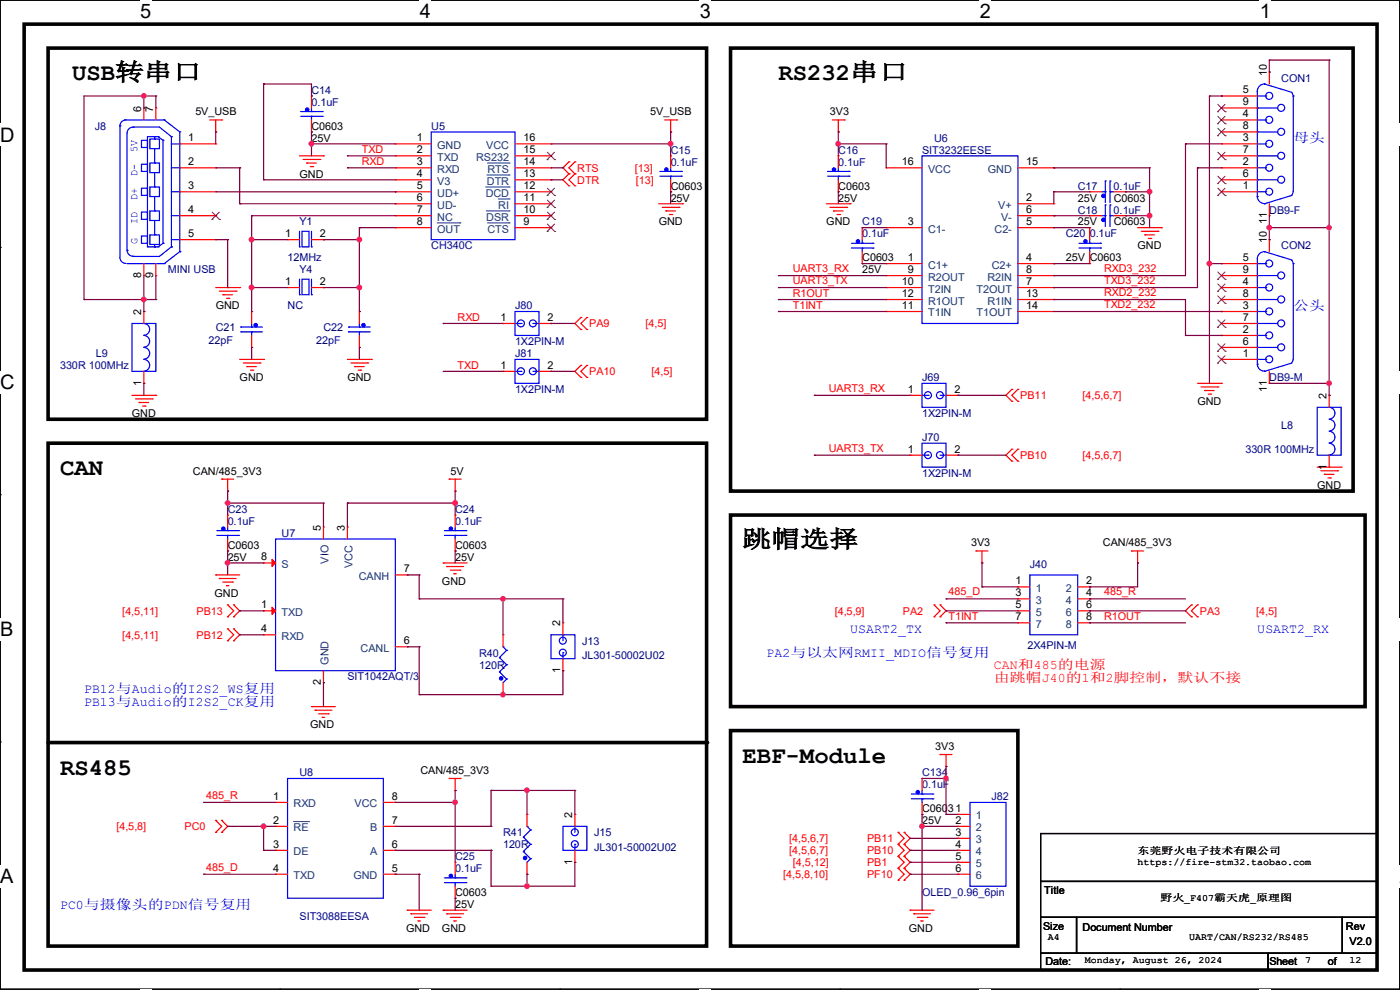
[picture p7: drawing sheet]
<svg xmlns="http://www.w3.org/2000/svg" width="297mm" height="210mm" viewBox="0 0 297 210" stroke-linecap="round" stroke-linejoin="round" font-family="sans-serif">
<defs><g id="words">
<g font-size="5.1">
<text x="15.3" y="17">USB转串口</text>
<text x="165.1" y="17">RS232串口</text>
<text x="12.7" y="100.8">CAN</text>
<text x="157.5" y="116.1">跳帽选择</text>
<text x="157.5" y="161.8">EBF-Module</text>
<text x="12.7" y="164.3">RS485</text>
</g>
<g font-size="4.2">
<text x="29.7" y="3.9">5</text>
<text x="89.1" y="3.9">4</text>
<text x="148.5" y="3.9">3</text>
<text x="207.9" y="3.9">2</text>
<text x="267.3" y="3.9">1</text>
<text x="0" y="30.1">D</text>
<text x="0" y="82.5">C</text>
<text x="0" y="135">B</text>
<text x="0" y="187.4">A</text>
<text x="297" y="187.4">A</text>
</g>
<g font-size="2.8" fill="#00f">
<text x="274.4" y="30.2">母头</text>
<text x="274.4" y="65.8">公头</text>
<text x="180.4" y="134.4">USART2_TX</text>
<text x="266.7" y="134.4">USART2_RX</text>
<text x="162.6" y="139.4">PA2与以太网RMII_MDIO信号复用</text>
<text x="17.8" y="147.1">PB12与Audio的I2S2_WS复用</text>
<text x="17.8" y="149.9">PB13与Audio的I2S2_CK复用</text>
<text x="12.7" y="192.8">PC0与摄像头的PDN信号复用</text>
</g>
<g font-size="2.8" fill="#f00">
<text x="210.9" y="142">CAN和485的电源</text>
<text x="210.9" y="144.8">由跳帽J40的1和2脚控制，默认不接</text>
</g>
<g font-size="2.3">
<text x="268.7" y="16" transform="rotate(-90 268.7 16)">10</text>
<text x="30" y="23.7" transform="rotate(-90 30 23.7)">6</text>
<text x="32.5" y="23.7" transform="rotate(-90 32.5 23.7)">7</text>
<text x="263.7" y="19.8">5</text>
<text x="263.7" y="22.4">9</text>
<text x="39.9" y="30">1</text>
<text x="41.4" y="24.5">5V_USB</text>
<text x="66.1" y="27.5">C0603</text>
<text x="88.4" y="30">1</text>
<text x="111" y="30">16</text>
<text x="138" y="24.5">5V_USB</text>
<text x="176.1" y="24.5">3V3</text>
<text x="263.7" y="24.9">4</text>
<text x="263.7" y="27.4">8</text>
<text x="263.7" y="30">3</text>
<text x="39.9" y="35.1">2</text>
<text x="66.1" y="30.1">25V</text>
<text x="88.4" y="32.5">2</text>
<text x="88.4" y="35.1">3</text>
<text x="111" y="32.5">15</text>
<text x="111" y="35.1">14</text>
<text x="191.3" y="35.1">16</text>
<text x="217.7" y="35.1">15</text>
<text x="263.7" y="32.5">7</text>
<text x="263.7" y="35.1">2</text>
<text x="39.9" y="40.1">3</text>
<text x="63.5" y="37.7">GND</text>
<text x="88.4" y="37.6">4</text>
<text x="88.4" y="40.1">5</text>
<text x="111" y="37.6">13</text>
<text x="111" y="40.1">12</text>
<text x="142.3" y="40.2">C0603</text>
<text x="177.8" y="40.2">C0603</text>
<text x="263.7" y="37.6">6</text>
<text x="263.7" y="40.1">1</text>
<text x="39.9" y="45.2">4</text>
<text x="88.4" y="42.7">6</text>
<text x="88.4" y="45.2">7</text>
<text x="88.4" y="47.8">8</text>
<text x="111" y="42.7">11</text>
<text x="111" y="45.2">10</text>
<text x="111" y="47.8">9</text>
<text x="139.7" y="47.8">GND</text>
<text x="142.3" y="42.8">25V</text>
<text x="175.3" y="47.8">GND</text>
<text x="177.8" y="42.8">25V</text>
<text x="192.6" y="47.8">3</text>
<text x="217.7" y="42.7">2</text>
<text x="217.7" y="47.8">5</text>
<text x="217.7" y="45.2">6</text>
<text x="228.6" y="42.8">25V</text>
<text x="228.6" y="47.8">25V</text>
<text x="236.3" y="42.8">C0603</text>
<text x="236.3" y="47.8">C0603</text>
<text x="268.7" y="47.5" transform="rotate(-90 268.7 47.5)">11</text>
<text x="39.9" y="50.3">5</text>
<text x="60.5" y="50.3">1</text>
<text x="67.9" y="50.3">2</text>
<text x="241.3" y="52.9">GND</text>
<text x="268.7" y="51.6" transform="rotate(-90 268.7 51.6)">10</text>
<text x="30" y="59" transform="rotate(-90 30 59)">8</text>
<text x="32.5" y="59" transform="rotate(-90 32.5 59)">9</text>
<text x="182.9" y="55.5">C0603</text>
<text x="182.9" y="58">25V</text>
<text x="192.6" y="55.4">1</text>
<text x="192.6" y="57.9">9</text>
<text x="217.7" y="55.4">4</text>
<text x="217.7" y="57.9">8</text>
<text x="226.1" y="55.5">25V</text>
<text x="231.2" y="55.5">C0603</text>
<text x="263.7" y="55.4">5</text>
<text x="263.7" y="57.9">9</text>
<text x="45.8" y="65.6">GND</text>
<text x="60.5" y="60.5">1</text>
<text x="67.9" y="60.5">2</text>
<text x="191.3" y="60.5">10</text>
<text x="191.3" y="65.5">11</text>
<text x="191.3" y="63">12</text>
<text x="217.7" y="60.5">7</text>
<text x="217.7" y="63">13</text>
<text x="217.7" y="65.5">14</text>
<text x="263.7" y="60.5">4</text>
<text x="263.7" y="63">8</text>
<text x="263.7" y="65.5">3</text>
<text x="30" y="66.8" transform="rotate(-90 30 66.8)">2</text>
<text x="106.2" y="68.1">1</text>
<text x="116.1" y="68.1">2</text>
<text x="263.7" y="68.1">7</text>
<text x="263.7" y="70.6">2</text>
<text x="263.7" y="73.2">6</text>
<text x="263.7" y="75.7">1</text>
<text x="30" y="81.8" transform="rotate(-90 30 81.8)">1</text>
<text x="50.8" y="80.9">GND</text>
<text x="73.7" y="80.9">GND</text>
<text x="106.2" y="78.2">1</text>
<text x="116.1" y="78.2">2</text>
<text x="192.6" y="83.3">1</text>
<text x="202.5" y="83.3">2</text>
<text x="268.7" y="83.1" transform="rotate(-90 268.7 83.1)">11</text>
<text x="28" y="88.5">GND</text>
<text x="254" y="85.9">GND</text>
<text x="281.4" y="84.6" transform="rotate(-90 281.4 84.6)">2</text>
<text x="40.9" y="100.7">CAN/485_3V3</text>
<text x="95.5" y="100.7">5V</text>
<text x="192.6" y="96">1</text>
<text x="202.5" y="96">2</text>
<text x="281.4" y="99.6" transform="rotate(-90 281.4 99.6)">1</text>
<text x="279.4" y="103.7">GND</text>
<text x="68.1" y="112.6" transform="rotate(-90 68.1 112.6)">5</text>
<text x="73.2" y="112.6" transform="rotate(-90 73.2 112.6)">3</text>
<text x="48.3" y="116.4">C0603</text>
<text x="48.3" y="119">25V</text>
<text x="55.4" y="118.9">8</text>
<text x="96.6" y="116.4">C0603</text>
<text x="96.6" y="119">25V</text>
<text x="206" y="115.9">3V3</text>
<text x="234" y="115.9">CAN/485_3V3</text>
<text x="85.6" y="121.4">7</text>
<text x="93.8" y="124">GND</text>
<text x="215.4" y="124">1</text>
<text x="230.4" y="124">2</text>
<text x="45.5" y="126.6">GND</text>
<text x="55.4" y="129">1</text>
<text x="215.4" y="126.5">3</text>
<text x="215.4" y="129">5</text>
<text x="215.4" y="131.6">7</text>
<text x="230.4" y="126.5">4</text>
<text x="230.4" y="129">6</text>
<text x="230.4" y="131.6">8</text>
<text x="55.4" y="134.1">4</text>
<text x="85.6" y="136.7">6</text>
<text x="118.9" y="132.9" transform="rotate(-90 118.9 132.9)">2</text>
<text x="118.9" y="142.8" transform="rotate(-90 118.9 142.8)">1</text>
<text x="68.1" y="145.3" transform="rotate(-90 68.1 145.3)">2</text>
<text x="65.8" y="154.5">GND</text>
<text x="198.4" y="159.1">3V3</text>
<text x="89.2" y="164.2">CAN/485_3V3</text>
<text x="58" y="169.7">1</text>
<text x="83.1" y="169.7">8</text>
<text x="121.4" y="173.5" transform="rotate(-90 121.4 173.5)">2</text>
<text x="195.6" y="172.3">C06031</text>
<text x="58" y="174.8">2</text>
<text x="58" y="179.8">3</text>
<text x="83.1" y="179.8">6</text>
<text x="83.1" y="174.8">7</text>
<text x="195.6" y="174.8">25V</text>
<text x="202.7" y="174.8">2</text>
<text x="202.7" y="177.3">3</text>
<text x="202.7" y="179.8">4</text>
<text x="58" y="184.9">4</text>
<text x="83.1" y="184.9">5</text>
<text x="121.4" y="183.4" transform="rotate(-90 121.4 183.4)">1</text>
<text x="202.7" y="182.4">5</text>
<text x="202.7" y="184.9">6</text>
<text x="96.6" y="190.1">C0603</text>
<text x="221.5" y="189.6">Title</text>
<text x="86.1" y="197.7">GND</text>
<text x="93.8" y="197.7">GND</text>
<text x="96.6" y="192.6">25V</text>
<text x="192.8" y="197.7">GND</text>
<text x="221.3" y="197.2">Size</text>
<text x="229.7" y="197.4">Document Number</text>
<text x="285.5" y="197.2">Rev</text>
<text x="286.3" y="200.5">V2.0</text>
<text x="221.8" y="204.8">Date:</text>
<text x="269.3" y="204.8">Sheet</text>
<text x="281.7" y="204.8">of</text>
</g>
<g font-size="2.3" fill="#000080">
<text x="271.8" y="17.4">CON1</text>
<text x="66.1" y="19.9">C14</text>
<text x="66.1" y="22.4">0.1uF</text>
<text x="20.1" y="27.5">J8</text>
<text x="91.5" y="27.5">U5</text>
<text x="142.3" y="32.6">C15</text>
<text x="142.3" y="35.1">0.1uF</text>
<text x="177.8" y="32.6">C16</text>
<text x="177.8" y="35.1">0.1uF</text>
<text x="195.6" y="32.6">SIT3232EESE</text>
<text x="198.2" y="30.1">U6</text>
<text x="228.6" y="40.2">C17</text>
<text x="236.3" y="40.2">0.1uF</text>
<text x="63.5" y="47.8">Y1</text>
<text x="182.9" y="47.8">C19</text>
<text x="228.6" y="45.3">C18</text>
<text x="236.3" y="45.3">0.1uF</text>
<text x="269.3" y="45.3">DB9-F</text>
<text x="91.5" y="52.9">CH340C</text>
<text x="182.9" y="50.4">0.1uF</text>
<text x="226.1" y="50.4">C20 0.1uF</text>
<text x="271.8" y="52.9">CON2</text>
<text x="35.6" y="58">MINI USB</text>
<text x="61" y="55.5">12MHz</text>
<text x="63.5" y="58">Y4</text>
<text x="61" y="65.6">NC</text>
<text x="109.3" y="65.6">J80</text>
<text x="45.8" y="70.2">C21</text>
<text x="68.6" y="70.2">C22</text>
<text x="20.4" y="75.8">L9</text>
<text x="44.2" y="73">22pF</text>
<text x="67.1" y="73">22pF</text>
<text x="109.3" y="75.8">J81</text>
<text x="109.3" y="73.2">1X2PIN-M</text>
<text x="12.7" y="78.3">330R 100MHz</text>
<text x="109.3" y="83.4">1X2PIN-M</text>
<text x="195.6" y="80.9">J69</text>
<text x="269.3" y="80.9">DB9-M</text>
<text x="195.6" y="88.5">1X2PIN-M</text>
<text x="195.6" y="93.6">J70</text>
<text x="271.8" y="91">L8</text>
<text x="195.6" y="101.2">1X2PIN-M</text>
<text x="264.2" y="96.1">330R 100MHz</text>
<text x="48.3" y="108.8">C23</text>
<text x="48.3" y="111.3">0.1uF</text>
<text x="59.7" y="113.9">U7</text>
<text x="96.6" y="108.8">C24</text>
<text x="96.6" y="111.3">0.1uF</text>
<text x="218.5" y="120.5">J40</text>
<text x="123.5" y="136.7">J13</text>
<text x="218" y="137.8">2X4PIN-M</text>
<text x="101.6" y="139.3">R40</text>
<text x="101.6" y="141.8">120R</text>
<text x="123.5" y="139.8">JL301-50002U02</text>
<text x="73.7" y="144.4">SIT1042AQT/3</text>
<text x="63.5" y="164.7">U8</text>
<text x="195.6" y="164.7">C134</text>
<text x="195.6" y="167.2">0.1uF</text>
<text x="210.4" y="169.8">J82</text>
<text x="106.7" y="177.4">R41</text>
<text x="106.7" y="179.9">120R</text>
<text x="126" y="177.4">J15</text>
<text x="96.6" y="182.5">C25</text>
<text x="96.6" y="185">0.1uF</text>
<text x="126" y="180.4">JL301-50002U02</text>
<text x="195.6" y="190.1">OLED_0.96_6pin</text>
<text x="63.5" y="195.2">SIT3088EESA</text>
</g>
<g font-size="2.3" fill="#00f">
<text x="29.2" y="32.3" transform="rotate(-90 29.2 32.3)">5V</text>
<text x="29.2" y="37.4" transform="rotate(-90 29.2 37.4)">D-</text>
<text x="29.2" y="47.5" transform="rotate(-90 29.2 47.5)">ID</text>
<text x="29.2" y="42.5" transform="rotate(-90 29.2 42.5)">D+</text>
<text x="29.2" y="51.9" transform="rotate(-90 29.2 51.9)">G</text>
</g>
<g font-size="2.3" fill="#f00">
<text x="76.8" y="32.6">TXD</text>
<text x="76.8" y="35.1">RXD</text>
<text x="122.5" y="36.4">RTS</text>
<text x="122.5" y="38.9">DTR</text>
<text x="134.7" y="36.4">[13]</text>
<text x="134.9" y="38.9">[13]</text>
<text x="168.2" y="57.7">UART3_RX</text>
<text x="234.2" y="57.7">RXD3_232</text>
<text x="168.2" y="60.3">UART3_TX</text>
<text x="168.2" y="63">R1OUT</text>
<text x="168.2" y="65.6">T1INT</text>
<text x="234.2" y="60.3">TXD3_232</text>
<text x="234.2" y="62.8">RXD2_232</text>
<text x="234.2" y="65.4">TXD2_232</text>
<text x="97.1" y="68.1">RXD</text>
<text x="125" y="69.4">PA9</text>
<text x="137" y="69.4">[4,5]</text>
<text x="97.1" y="78.3">TXD</text>
<text x="125" y="79.6">PA10</text>
<text x="138.2" y="79.6">[4,5]</text>
<text x="175.8" y="83.1">UART3_RX</text>
<text x="216.5" y="84.7">PB11</text>
<text x="229.7" y="84.7">[4,5,6,7]</text>
<text x="175.8" y="95.8">UART3_TX</text>
<text x="216.5" y="97.4">PB10</text>
<text x="229.7" y="97.4">[4,5,6,7]</text>
<text x="26" y="130.4">[4,5,11]</text>
<text x="41.7" y="130.4">PB13</text>
<text x="177.1" y="130.4">[4,5,9]</text>
<text x="191.6" y="130.4">PA2</text>
<text x="201.2" y="126.3">485_D</text>
<text x="201.2" y="131.6">T1INT</text>
<text x="234.2" y="126.3">485_R</text>
<text x="234.2" y="131.6">R1OUT</text>
<text x="254.6" y="130.4">PA3</text>
<text x="266.5" y="130.4">[4,5]</text>
<text x="26" y="135.5">[4,5,11]</text>
<text x="41.7" y="135.5">PB12</text>
<text x="43.7" y="169.5">485_R</text>
<text x="24.7" y="176.1">[4,5,8]</text>
<text x="39.2" y="176.1">PC0</text>
<text x="167.4" y="178.6">[4,5,6,7]</text>
<text x="183.9" y="178.6">PB11</text>
<text x="43.7" y="184.7">485_D</text>
<text x="167.4" y="181.2">[4,5,6,7]</text>
<text x="168.2" y="183.7">[4,5,12]</text>
<text x="183.9" y="181.2">PB10</text>
<text x="183.9" y="183.7">PB1</text>
<text x="166.2" y="186.3">[4,5,8,10]</text>
<text x="183.9" y="186.3">PF10</text>
</g>
<g font-size="2.3" fill="#004080">
<text x="92.8" y="31.6">GND</text>
<text x="92.8" y="34.1">TXD</text>
<text x="101" y="34.1">RS232</text>
<text x="103.2" y="31.6">VCC</text>
<text x="92.8" y="36.7">RXD</text>
<text x="92.8" y="39.2">V3</text>
<text x="92.8" y="41.7">UD+</text>
<text x="103" y="41.7">DCD</text>
<text x="103.3" y="39.2">DTR</text>
<text x="103.4" y="36.7">RTS</text>
<text x="196.9" y="36.7">VCC</text>
<text x="209.6" y="36.7">GND</text>
<text x="92.8" y="44.3">UD-</text>
<text x="92.8" y="46.8">NC</text>
<text x="103.2" y="46.8">DSR</text>
<text x="105.7" y="44.3">RI</text>
<text x="211.8" y="44.3">V+</text>
<text x="212.4" y="46.8">V-</text>
<text x="92.8" y="49.4">OUT</text>
<text x="103.4" y="49.4">CTS</text>
<text x="196.9" y="49.4">C1-</text>
<text x="211" y="49.4">C2-</text>
<text x="196.9" y="57">C1+</text>
<text x="196.9" y="59.5">R2OUT</text>
<text x="209.5" y="59.5">R2IN</text>
<text x="210.4" y="57">C2+</text>
<text x="196.9" y="62.1">T2IN</text>
<text x="196.9" y="64.6">R1OUT</text>
<text x="207.2" y="62.1">T2OUT</text>
<text x="209.5" y="64.6">R1IN</text>
<text x="196.9" y="67.1">T1IN</text>
<text x="207.2" y="67.1">T1OUT</text>
<text x="69.7" y="119.6" transform="rotate(-90 69.7 119.6)">VIO</text>
<text x="59.7" y="120.5">S</text>
<text x="74.8" y="120.4" transform="rotate(-90 74.8 120.4)">VCC</text>
<text x="76.1" y="123">CANH</text>
<text x="219.8" y="125.6">1</text>
<text x="226.1" y="125.6">2</text>
<text x="59.7" y="130.6">TXD</text>
<text x="219.8" y="128.1">3</text>
<text x="219.8" y="130.6">5</text>
<text x="226.1" y="128.1">4</text>
<text x="226.1" y="130.6">6</text>
<text x="59.7" y="135.7">RXD</text>
<text x="219.8" y="133.2">7</text>
<text x="226.1" y="133.2">8</text>
<text x="69.7" y="141" transform="rotate(-90 69.7 141)">GND</text>
<text x="76.5" y="138.3">CANL</text>
<text x="62.3" y="171.3">RXD</text>
<text x="75.2" y="171.3">VCC</text>
<text x="207.1" y="173.8">1</text>
<text x="62.3" y="176.4">RE</text>
<text x="78.5" y="176.4">B</text>
<text x="207.1" y="176.4">2</text>
<text x="207.1" y="178.9">3</text>
<text x="62.3" y="181.4">DE</text>
<text x="78.5" y="181.4">A</text>
<text x="207.1" y="181.4">4</text>
<text x="207.1" y="184">5</text>
<text x="62.3" y="186.5">TXD</text>
<text x="75" y="186.5">GND</text>
<text x="207.1" y="186.5">6</text>
</g>
<g font-size="2">
<text x="241.3" y="181.2">东莞野火电子技术有限公司</text>
<text x="241.3" y="183.5">https://fire-stm32.taobao.com</text>
<text x="246.2" y="191.1">野火_F407霸天虎_原理图</text>
<text x="222.3" y="199.5">A4</text>
<text x="252.3" y="199.5">UART/CAN/RS232/RS485</text>
<text x="230.2" y="204.3">Monday, August 26, 2024</text>
<text x="276.9" y="204.3">7</text>
<text x="286.3" y="204.3">12</text>
</g>
</g></defs>
<path d="M0 0h297v209.8h-297z" fill="none" stroke="#000" stroke-width=".25"/>
<g fill="#fff">
<path d="M29.7 0h2.4v4.8h-2.4z"/>
<path d="M29.7 209.8h2.4v.2h-2.4z"/>
</g>
<path d="M59.4 0h.1M59.4 209.8h.1" fill="none" stroke="#000" stroke-width=".25"/>
<g fill="#fff">
<path d="M89.1 0h2.3v4.8h-2.3z"/>
<path d="M89.1 209.8h2.3v.2h-2.3z"/>
</g>
<path d="M118.8 0h.1M118.8 209.8h.1" fill="none" stroke="#000" stroke-width=".25"/>
<g fill="#fff">
<path d="M148.5 0h2.3v4.8h-2.3z"/>
<path d="M148.5 209.8h2.3v.2h-2.3z"/>
</g>
<path d="M178.2 0h.1M178.2 209.8h.1" fill="none" stroke="#000" stroke-width=".25"/>
<g fill="#fff">
<path d="M207.9 0h2.3v4.8h-2.3z"/>
<path d="M207.9 209.8h2.3v.2h-2.3z"/>
</g>
<path d="M237.6 0h.1M237.6 209.8h.1" fill="none" stroke="#000" stroke-width=".25"/>
<g fill="#fff">
<path d="M267.3 0h2.3v4.8h-2.3z"/>
<path d="M267.3 209.8h2.3v.2h-2.3z"/>
<path d="M0 26.2h3.1v4.8h-3.1z"/>
<path d="M297 26.2v4.8z"/>
<path d="M0 78.7h3.1v4.7h-3.1z"/>
<path d="M297 78.7v4.7z"/>
</g>
<path d="M0 52.5h.1M297 52.5h.1" fill="none" stroke="#000" stroke-width=".25"/>
<g fill="#fff">
<path d="M0 131.1h2.9v4.8h-2.9z"/>
<path d="M297 131.1v4.8z"/>
</g>
<path d="M0 104.9h.1M297 104.9h.1" fill="none" stroke="#000" stroke-width=".25"/>
<g fill="#fff">
<path d="M0 183.6h2.9v4.7h-2.9z"/>
<path d="M296.9 183.6h.1v4.7h-.1z"/>
</g>
<path d="M0 157.4h.1M297 157.4h.1M220.8 176.8h71.3v10.2h-71.3zM220.8 187h71.3v7.6h-71.3zM220.8 194.6h7.6v7.6h-7.6zM228.4 194.6h56.4v7.6h-56.4zM284.8 194.6h7.3v7.6h-7.3zM220.8 202.2h48.2v3.6h-48.2zM269 202.2h23.1v3.6h-23.1z" fill="none" stroke="#000" stroke-width=".25"/>
<path d="M5.1 5.1h287v200.7h-287zM10.2 10.2h139.7v78.7h-139.7zM155 10.2h132.1v94h-132.1zM10.2 94h139.7v106.7h-139.7zM155 109.3h134.6v40.6h-134.6zM10.2 157.5h139.7M155 155h60.9v45.7h-60.9z" fill="none" stroke="#000" stroke-width=".76"/>
<circle cx="149.9" cy="157.5" r=".38" fill="#000"/>
<g fill="none" stroke="#f00" stroke-width=".25">
<path d="M269.3 15.3h.1M269.3 15.3v2.5M30.5 22.9h.1M30.5 22.9v2.5M33.1 22.9h.1M33.1 22.9v2.5M38.1 35.6h7.7M38.1 30.5h7.7M44.5 25.4h2.5M45.8 28h.1M45.8 30.5h.1M45.8 35.6h.1"/>
<path d="M45.8 25.4v2.6M47 25.4h.1M63.5 33.1h5.1M64.3 33.8h3.6M65.1 34.6h.1M65.1 34.6h2M65.8 35.3h.5M66.1 20.4h.1M66.1 28h.1M66.1 20.4v2.5M66.1 25.4v2.6M66.3 35.3h.1"/>
<path d="M67.9 33.8h.1M68.6 33.1h.1M83.9 30.5h.1M83.9 33.1h.1M83.9 35.6h.1M83.9 38.1h.1M83.9 33.1h7.6M83.9 35.6h7.6M83.9 30.5h7.6M83.9 38.1h7.6M109.3 33.1h7.6M109.3 35.6h7.6"/>
<path d="M109.3 30.5h7.6M109.3 38.1h7.6M116.9 30.5h.1M116.9 33.1h.1M116.9 35.6h.1M116.9 38.1h.1M120.7 34.3h.1M120.7 36.9h.1M120.7 39.4h.1M120.7 34.3l-1.3 1.3 1.3 1.3M120.7 36.9l-1.3 1.2 1.3 1.3M122 36.9h.1"/>
<path d="M122 34.3h.1M122 39.4h.1M122 34.3l-1.3 1.3 1.3 1.3M122 36.9l-1.3 1.2 1.3 1.3M141 25.4h2.6M142.3 28h.1M142.3 33.1h.1M142.3 25.4v2.6M142.3 33.1v2.5M142.3 38.1v2.6M143.6 25.4h.1M176.6 25.4h2.5"/>
<path d="M177.8 28h.1M177.8 33.1h.1M177.8 25.4v2.6M177.8 33.1v2.5M177.8 38.1v2.6M179.1 25.4h.1M188 35.6h.1M188 35.6h7.6M215.9 35.6h7.7M223.6 35.6h.1M259.1 20.4h.1M259.1 22.9h.1"/>
<path d="M259.1 25.4h.1M259.1 28h.1M259.1 30.5h.1M259.1 33.1h.1M259.1 35.6h.1M259.1 38.1h.1M259.1 25.4h7.6M259.1 33.1h7.6M259.1 35.6h7.6M259.1 30.5h7.6M259.1 38.1h7.6M259.1 20.4h7.6"/>
<path d="M259.1 22.9h7.6M259.1 28h7.6M30.5 58.5h.1M30.5 55.9v2.6M33.1 58.5h.1M33.1 55.9v2.6M38.1 50.8h7.7M38.1 45.8h7.7M38.1 40.7h7.7M45.8 40.7h.1M45.8 45.8h.1M45.8 50.8h.1"/>
<path d="M61 50.8h.1M61 50.8h2.5M66.1 50.8h2.5M68.6 50.8h.1M83.9 40.7h.1M83.9 43.2h.1M83.9 45.8h.1M83.9 48.3h.1M83.9 43.2h7.6M83.9 48.3h7.6M83.9 45.8h7.6M83.9 40.7h7.6"/>
<path d="M109.3 43.2h7.6M109.3 48.3h7.6M109.3 45.8h7.6M109.3 40.7h7.6M116.9 40.7h.1M116.9 43.2h.1M116.9 45.8h.1M116.9 48.3h.1M139.7 43.2h5.1M140.5 44h3.6M141.3 44.7h.1M141.3 44.7h2"/>
<path d="M142 45.5h.5M142.3 40.7h.1M142.5 45.5h.1M144.1 44h.1M144.8 43.2h.1M175.3 43.2h5.1M176.1 44h3.5M176.8 44.7h.1M176.8 44.7h2.1M177.6 45.5h.5M177.8 40.7h.1M178.1 45.5h.1"/>
<path d="M179.6 44h.1M180.4 43.2h.1M182.9 48.3h.1M182.9 55.9h.1M182.9 48.3v2.5M182.9 53.4v2.5M188 55.9h.1M188 48.3h.1M188 58.5h.1M188 48.3h7.6M188 55.9h7.6M188 58.5h7.6"/>
<path d="M215.9 43.2h7.7M215.9 48.3h7.7M215.9 55.9h7.7M215.9 58.5h7.7M215.9 45.8h7.7M223.6 43.2h.1M223.6 55.9h.1M223.6 48.3h.1M223.6 45.8h.1M223.6 58.5h.1M231.2 40.7h.1M231.2 48.3h.1"/>
<path d="M231.2 55.9h.1M231.2 45.8h.1M231.2 45.8h2.5M231.2 40.7h2.5M231.2 48.3v2.5M231.2 53.4v2.5M236.3 45.8h2.5M236.3 40.7h2.5M238.8 40.7h.1M238.8 45.8h.1M241.3 48.3h5.1M242.1 49.1h3.6"/>
<path d="M242.9 49.8h.1M242.9 49.8h2M243.6 50.6h.5M244.1 50.6h.1M245.7 49.1h.1M246.4 48.3h.1M259.1 55.9h.1M259.1 58.5h.1M259.1 40.7h.1M259.1 55.9h7.6M259.1 58.5h7.6M259.1 40.7h7.6"/>
<path d="M269.3 50.8h.1M269.3 45.8h.1M269.3 43.2v2.6M269.3 50.8v2.6M30.5 66.1h.1M30.5 66.1v2.5M30.5 78.8v2.5M45.8 61h5M46.5 61.8h3.6M47.3 62.5h.1M47.3 62.5h2M48 63.3h.6"/>
<path d="M48.6 63.3h.1M50.1 61.8h.1M50.8 61h.1M50.8 76.2h5.1M51.6 77h3.6M52.4 77.8h.1M52.4 77.8h2M53.1 78.5h.5M53.4 66.1h.1M53.4 73.7h.1M53.4 66.1v2.5M53.4 71.2v2.5"/>
<path d="M53.6 78.5h.1M55.2 77h.1M55.9 76.2h.1M61 61h.1M61 61h2.5M66.1 61h2.5M68.6 61h.1M73.7 76.2h5.1M74.5 77h3.5M75.2 77.8h.1M75.2 77.8h2.1M76 78.5h.5"/>
<path d="M76.2 66.1h.1M76.2 73.7h.1M76.2 66.1v2.5M76.2 71.2v2.5M76.5 78.5h.1M78 77h.1M78.8 76.2h.1M106.7 78.8h.1M106.7 68.6h.1M106.7 78.8h2.6M106.7 68.6h2.6M114.3 78.8h2.6"/>
<path d="M114.3 68.6h2.6M116.9 78.8h.1M116.9 68.6h.1M123.2 67.4h.1M123.2 69.9h.1M123.2 77.5h.1M123.2 67.4l-1.2 1.2 1.2 1.3M123.2 77.5l-1.2 1.3 1.2 1.3M124.5 69.9h.1M124.5 67.4h.1M124.5 77.5h.1M124.5 67.4l-1.3 1.2 1.3 1.3"/>
<path d="M124.5 77.5l-1.3 1.3 1.3 1.3M188 61h.1M188 66.1h.1M188 63.5h.1M188 61h7.6M188 63.5h7.6M188 66.1h7.6M215.9 61h7.7M215.9 63.5h7.7M215.9 66.1h7.7M223.6 61h.1M223.6 63.5h.1"/>
<path d="M223.6 66.1h.1M259.1 61h.1M259.1 63.5h.1M259.1 66.1h.1M259.1 68.6h.1M259.1 71.2h.1M259.1 73.7h.1M259.1 76.2h.1M259.1 76.2h7.6M259.1 61h7.6M259.1 63.5h7.6M259.1 66.1h7.6"/>
<path d="M259.1 68.6h7.6M259.1 71.2h7.6M259.1 73.7h7.6M269.3 78.8v2.5M28 83.9h5.1M28.7 84.6h3.6M29.5 85.4h.1M29.5 85.4h2M30.3 86.1h.5M30.5 81.3h.1M30.8 86.1h.1M32.3 84.6h.1"/>
<path d="M33.1 83.9h.1M123.2 80.1h.1M124.5 80.1h.1M193.1 83.9h.1M193.1 96.6h.1M193.1 83.9h2.5M193.1 96.6h2.5M200.7 83.9h2.5M200.7 96.6h2.5M203.2 83.9h.1M203.2 96.6h.1M214.7 82.6h.1"/>
<path d="M214.7 85.1h.1M214.7 95.3h.1M214.7 97.8h.1M214.7 82.6l-1.3 1.3 1.3 1.2M214.7 95.3l-1.3 1.3 1.3 1.2M215.9 85.1h.1M215.9 82.6h.1M215.9 97.8h.1M215.9 95.3h.1M215.9 82.6l-1.2 1.3 1.2 1.2M215.9 95.3l-1.2 1.3 1.2 1.2M254 81.3h5.1"/>
<path d="M254.8 82.1h3.6M255.6 82.8h.1M255.6 82.8h2M256.3 83.6h.5M256.8 83.6h.1M258.4 82.1h.1M259.1 81.3h.1M269.3 81.3h.1M279.4 99.1h5.1M280.2 99.9h3.6M282 99.1h.1M282 83.9h.1"/>
<path d="M282 83.9v2.5M282 96.6v2.5M283.8 99.9h.1M284.5 99.1h.1M47 101.6h.1M47 101.6h2.6M48.3 104.2h.1M48.3 109.3h.1M48.3 116.9h.1M48.3 101.6v2.6M48.3 109.3v2.5M48.3 114.3v2.6"/>
<path d="M55.9 119.4h.1M55.9 119.4h2.6M68.6 111.8h.1M68.6 111.8v2.5M73.7 111.8h.1M73.7 111.8v2.5M94 119.4h.1M94 119.4h5.1M95.3 101.6h.1M95.3 101.6h2.5M96.6 104.2h.1M96.6 109.3h.1"/>
<path d="M96.6 116.9h.1M96.6 101.6v2.6M96.6 109.3v2.5M96.6 114.3v2.6M207.1 116.9h.1M207.1 116.9h2.5M208.3 119.4h.1M208.3 116.9v2.5M240.1 116.9h.1M240.1 116.9h2.5M241.3 119.4h.1M241.3 116.9v2.5"/>
<path d="M281 100.6h.1M281 100.6h2M281.7 101.4h.5M282.2 101.4h.1M45.8 122h.1M45.8 122h5M46.5 122.7h.1M46.5 122.7h3.6M47.3 123.5h2M48 124.2h.1M48 124.2h.6M48.3 130.9h.1"/>
<path d="M48.3 128.3h.1M48.3 135.9h.1M48.3 133.4h.1M48.3 128.3l1.3 1.3-1.3 1.3M48.3 133.4l1.3 1.3-1.3 1.2M49.3 123.5h.1M49.6 128.3h.1M49.6 130.9h.1M49.6 133.4h.1M49.6 135.9h.1M49.6 128.3l1.2 1.3-1.2 1.3M49.6 133.4l1.2 1.3-1.2 1.2"/>
<path d="M55.9 129.6h.1M55.9 134.7h.1M55.9 129.6h2.6M55.9 134.7h2.6M83.9 122h2.5M83.9 137.2h2.5M86.4 137.2h.1M86.4 122h.1M94.8 120.2h.1M94.8 120.2h3.5M95.5 120.9h2.1M96.3 121.7h.1"/>
<path d="M96.3 121.7h.5M97.6 120.9h.1M106.7 134.7h.1M106.7 134.7v2.5M119.4 132.1h.1M119.4 132.1v2.6M119.4 139.7v2.6M198.2 130.9h.1M198.2 128.3h.1M198.2 128.3l1.2 1.3-1.2 1.3M199.4 128.3h.1M199.4 130.9h.1"/>
<path d="M199.4 128.3l1.3 1.3-1.3 1.3M215.9 124.5h.1M215.9 127h.1M215.9 129.6h.1M215.9 132.1h.1M215.9 124.5h2.6M215.9 127h2.6M215.9 129.6h2.6M215.9 132.1h2.6M228.6 124.5h2.6M228.6 127h2.6M228.6 129.6h2.6"/>
<path d="M228.6 132.1h2.6M231.2 124.5h.1M231.2 127h.1M231.2 129.6h.1M231.2 132.1h.1M252.8 128.3h.1M252.8 130.9h.1M252.8 128.3l-1.3 1.3 1.3 1.3M254 130.9h.1M254 128.3h.1M254 128.3l-1.2 1.3 1.2 1.3M66.1 149.9h.1"/>
<path d="M66.1 149.9h5.1M66.8 150.7h.1M66.8 150.7h3.6M67.6 151.4h2M68.4 152.2h.1M68.4 152.2h.5M68.6 144.8h.1M68.6 142.3v2.5M69.6 151.4h.1M106.7 147.4h.1M106.7 144.8v2.6M119.4 142.3h.1"/>
<path d="M45.8 176.6h.1M45.8 174h.1M45.8 174l1.2 1.3-1.2 1.3M47 174h.1M47 176.6h.1M47 174l1.3 1.3-1.3 1.3M58.5 175.3h.1M58.5 170.2h.1M58.5 175.3h2.5M58.5 170.2h2.5M81.3 175.3h2.6M81.3 170.2h2.6"/>
<path d="M83.9 175.3h.1M83.9 170.2h.1M95.3 165.1h.1M95.3 165.1h2.5M96.6 167.7h.1M96.6 165.1v2.6M111.8 172.8h.1M111.8 172.8v2.5M122 172.8h.1M122 172.8v2.5M190.5 179.1h.1M190.5 176.6h.1"/>
<path d="M190.5 176.6l1.3 1.2-1.3 1.3M190.5 179.1l1.3 1.3-1.3 1.3M191.8 176.6h.1M191.8 179.1h.1M191.8 176.6l1.3 1.2-1.3 1.3M191.8 179.1l1.3 1.3-1.3 1.3M195.6 165.1h.1M195.6 172.8h.1M195.6 165.1v2.6M195.6 170.2v2.6M199.4 160.1h.1M199.4 160.1h2.6"/>
<path d="M200.7 162.6h.1M200.7 160.1v2.5M203.2 172.8h.1M203.2 175.3h.1M203.2 177.8h.1M203.2 172.8h2.6M203.2 175.3h2.6M203.2 177.8h2.6M58.5 185.5h.1M58.5 180.4h.1M58.5 180.4h2.5M58.5 185.5h2.5"/>
<path d="M81.3 180.4h2.6M81.3 185.5h2.6M83.9 180.4h.1M83.9 185.5h.1M86.4 193.1h.1M86.4 193.1h5.1M87.2 193.8h.1M87.2 193.8h3.5M87.9 194.6h2.1M88.7 195.4h.1M88.7 195.4h.5M90 194.6h.1"/>
<path d="M94 193.1h.1M94 193.1h5.1M94.8 193.8h.1M94.8 193.8h3.5M95.5 194.6h2.1M96.3 195.4h.1M96.3 195.4h.5M96.6 182.9h.1M96.6 190.5h.1M96.6 182.9v2.6M96.6 188v2.5M97.6 194.6h.1"/>
<path d="M111.8 185.5h.1M111.8 182.9v2.6M122 182.9h.1M122 180.4v2.5M190.5 181.7h.1M190.5 184.2h.1M190.5 186.7h.1M190.5 181.7l1.3 1.2-1.3 1.3M190.5 184.2l1.3 1.3-1.3 1.2M191.8 181.7h.1M191.8 184.2h.1M191.8 186.7h.1"/>
<path d="M191.8 181.7l1.3 1.2-1.3 1.3M191.8 184.2l1.3 1.3-1.3 1.2M193.1 193.1h.1M193.1 193.1h5.1M193.8 193.8h.1M193.8 193.8h3.6M194.6 194.6h2M195.4 195.4h.1M195.4 195.4h.5M196.6 194.6h.1M203.2 180.4h.1M203.2 182.9h.1"/>
<path d="M203.2 185.5h.1M203.2 180.4h2.6M203.2 182.9h2.6M203.2 185.5h2.6"/>
</g>
<g fill="none" stroke="#00f" stroke-width=".25">
<path d="M268.3 17.8h.1M268.3 17.8l5.8 1.8M268.3 17.8a1.5 1.5 0 0 0-1.6 1.5v22.4M274 19.7l.3 .7M25.4 26.7h.1M25.4 26.7v28a1.25 1.25 0 0 0 1.3 1.2M26.5 25.4h8.3M26.7 25.4a1.25 1.25 0 0 0-1.3 1.3M27 28.2v24.9M28.2 27h.1M28.2 27h5.6l2.6 2M28.2 27a1.25 1.25 0 0 0-1.2 1.2"/>
<path d="M30 29.8h1.3v1.5h-1.3zM30 34.8h1.3v1.6h-1.3zM30 39.9h1.3v1.5h-1.3zM31.8 34.6h2v2h-2zM31.8 39.7h2v2h-2zM31.8 29.5h2v2h-2zM32.8 34.6h.1M32.8 39.7h.1M32.8 29h.1M32.8 29.5h.1M32.8 29v.5M32.8 31.5v3.1"/>
<path d="M32.8 36.6v3.1M33.6 29h.1M33.6 29h-2.3v23.4M33.6 29l1 .8M34.6 29.8h.1M34.6 29.8v21.8M34.8 25.4h.1M34.8 25.4l3.3 2.6M36.4 29h.1M36.4 30.5h1.7M36.4 35.6h1.7M36.4 29v23.4"/>
<path d="M38.1 28h.1M38.1 30.5h.1M38.1 35.6h.1M38.1 28v25.4M63.8 24.7h4.6M63.8 23.7h4.6M66.1 24.7h.1M66.1 23.7h.1M66.1 22.9v.8M66.1 24.7v.7M68.4 24.7h.1M68.4 23.7h.1"/>
<path d="M91.5 28h17.8v22.8h-17.8zM140 37.4h4.6M140 36.4h4.6M142.3 37.4h.1M142.3 36.4h.1M142.3 35.6v.8M142.3 37.4v.7M144.6 37.4h.1M144.6 36.4h.1M175.6 37.4h4.5M175.6 36.4h4.5M177.8 37.4h.1"/>
<path d="M177.8 36.4h.1M177.8 35.6v.8M177.8 37.4v.7M180.1 37.4h.1M180.1 36.4h.1M195.6 33.1h20.3v35.5h-20.3zM234.5 38.4h.1M234.5 38.4v4.6M235.5 38.4h.1M235.5 38.4v4.6M266.7 22.9h.1M266.7 28h.1"/>
<path d="M266.7 33.1h.1M266.7 38.1h.1M266.7 20.4h1.8M266.7 22.9h4.4M266.7 25.4h1.8M266.7 28h4.4M266.7 30.5h1.8M266.7 33.1h4.4M266.7 35.6h1.8M266.7 38.1h4.4M268.5 20.4h.1M268.5 25.4h.1"/>
<path d="M268.5 30.5h.1M268.5 35.6h.1M274.4 20.4h.1M274.4 20.4v20.3M27 53.1a1.25 1.25 0 0 0 1.2 1.3M27 53.1h.1M27 55.9h7.8M28.2 54.4h.1M30 45h1.3v1.5h-1.3zM30 50.1h1.3v1.5h-1.3zM31.3 52.4h.1M31.3 52.4h2.3"/>
<path d="M31.8 44.7h2v2.1h-2zM31.8 49.8h2v2.1h-2zM32.8 44.7h.1M32.8 49.8h.1M32.8 52.4h.1M32.8 41.7v3M32.8 46.8v3M32.8 51.9v.5M33.6 52.4h.1M34.6 51.6h.1M34.6 51.6l-1 .8M34.8 55.9h.1"/>
<path d="M36.4 52.4h.1M36.4 40.7h1.7M36.4 45.8h1.7M36.4 52.4l-2.6 2h-5.6M36.4 50.8h1.7M38.1 53.4h.1M38.1 40.7h.1M38.1 45.8h.1M38.1 50.8h.1M38.1 53.4l-3.3 2.5M63.5 52.4h.1M63.5 49.1v3.3"/>
<path d="M63.5 59.2v3.3M64.1 49.1h1.5v3.3h-1.5zM64.1 59.2h1.5v3.3h-1.5zM66.1 52.4h.1M66.1 49.1v3.3M66.1 59.2v3.3M180.6 52.6h4.6M180.6 51.6h4.6M182.9 52.6h.1M182.9 51.6h.1M182.9 50.8v.8M182.9 52.6v.8"/>
<path d="M185.2 52.6h.1M185.2 51.6h.1M228.9 52.6h4.6M228.9 51.6h4.6M231.2 52.6h.1M231.2 51.6h.1M231.2 50.8v.8M231.2 52.6v.8M233.5 52.6h.1M233.5 51.6h.1M233.7 40.7h.8M233.7 45.8h.8"/>
<path d="M234.5 40.7h.1M234.5 43.5h.1M234.5 45.8h.1M234.5 43.5v4.5M235.5 40.7h.1M235.5 43.5h.1M235.5 45.8h.1M235.5 40.7h.8M235.5 45.8h.8M235.5 43.5v4.5M266.7 58.5h.1M266.7 41.7h.1"/>
<path d="M266.7 41.7a1.5 1.5 0 0 0 1.6 1.5M266.7 55.9h1.8M266.7 58.5h4.4M266.7 40.7h1.8M268.3 53.4h.1M268.3 43.2h.1M268.3 53.4l5.8 1.8M268.3 53.4a1.5 1.5 0 0 0-1.6 1.5v22.4M268.5 55.9h.1M268.5 40.7h.1M274 55.2l.3 .7M274.1 41.4l-5.8 1.8"/>
<path d="M274.3 40.7l-.3 .7M274.4 55.9h.1M274.4 55.9v20.3M28 68.6h5.1v10.2h-5.1zM30.5 76.2a1.25 1.25 0 0 1 1.3 1.3 1.25 1.25 0 0 1-1.3 1.2M30.5 73.7a1.25 1.25 0 0 1 1.3 1.3 1.25 1.25 0 0 1-1.3 1.2M30.5 71.2a1.25 1.25 0 0 1 1.3 1.2 1.25 1.25 0 0 1-1.3 1.3M30.5 68.6a1.25 1.25 0 0 1 1.3 1.3 1.25 1.25 0 0 1-1.3 1.2M51.1 70.4h.1M51.1 69.4h.1M51.1 70.4h4.6M51.1 69.4h4.6"/>
<path d="M53.4 70.4h.1M53.4 69.4h.1M53.4 68.6v.8M53.4 70.4v.8M63.5 62.5h.1M66.1 62.5h.1M74 70.4h.1M74 69.4h.1M74 70.4h4.5M74 69.4h4.5M76.2 70.4h.1M76.2 69.4h.1"/>
<path d="M76.2 68.6v.8M76.2 70.4v.8M109.3 76.2h5v5.1h-5zM109.3 66.1h5v5.1h-5zM109.3 78.8h1.2M109.3 68.6h1.2M110.5 78.8h.1M110.5 68.6h.1M113.1 78.8h1.2M113.1 68.6h1.2M114.3 78.8h.1M114.3 68.6h.1"/>
<path d="M266.7 63.5h.1M266.7 68.6h.1M266.7 73.7h.1M266.7 77.3h.1M266.7 77.3a1.5 1.5 0 0 0 1.6 1.4M266.7 61h1.8M266.7 63.5h4.4M266.7 66.1h1.8M266.7 68.6h4.4M266.7 71.2h1.8M266.7 73.7h4.4M266.7 76.2h1.8"/>
<path d="M268.3 78.8h.1M268.5 61h.1M268.5 66.1h.1M268.5 71.2h.1M268.5 76.2h.1M274.1 77l-5.8 1.8M274.3 76.2l-.3 .7M195.6 81.3h5.1v5.1h-5.1zM195.6 94h5.1v5.1h-5.1zM195.6 83.9h1.3M195.6 96.6h1.3M196.9 83.9h.1"/>
<path d="M196.9 96.6h.1M199.4 83.9h1.3M199.4 96.6h1.3M200.7 83.9h.1M200.7 96.6h.1M279.4 86.4h5.1v10.2h-5.1zM282 94a1.25 1.25 0 0 1 1.2 1.3 1.25 1.25 0 0 1-1.2 1.2M282 91.5a1.25 1.25 0 0 1 1.2 1.2 1.25 1.25 0 0 1-1.2 1.3M282 88.9a1.25 1.25 0 0 1 1.2 1.3 1.25 1.25 0 0 1-1.2 1.2M282 86.4a1.25 1.25 0 0 1 1.2 1.3 1.25 1.25 0 0 1-1.2 1.2M46 113.6h4.6M46 112.6h4.6"/>
<path d="M48.3 113.6h.1M48.3 112.6h.1M48.3 111.8v.8M48.3 113.6v.7M50.6 113.6h.1M50.6 112.6h.1M58.5 114.3h25.4v28h-25.4zM94.3 113.6h4.5M94.3 112.6h4.5M96.6 113.6h.1M96.6 112.6h.1M96.6 111.8v.8"/>
<path d="M96.6 113.6v.7M98.8 113.6h.1M98.8 112.6h.1M106 139.5h.1M106 139.5l1.5 1.5M106.7 137.2h.1M106.7 137.2l.8 .8M107.5 138h.1M107.5 138l-1.5 1.5M116.9 134.7h5.1v5h-5.1zM119.4 138.5h.1M119.4 134.7h.1"/>
<path d="M119.4 134.7v1.2M119.4 138.5v1.2M218.5 122h10.1v12.7h-10.1zM106 142.5h.1M106 142.5l1.5 1.6M107.5 144.1h.1M107.5 141h.1M107.5 144.1l-.8 .7M107.5 141l-1.5 1.5M61 165.1h20.3v25.4h-20.3zM111 177.6h.1M111 177.6l1.6 1.5"/>
<path d="M111.8 175.3h.1M111.8 175.3l.8 .8M112.6 179.1h.1M112.6 176.1h.1M112.6 179.1l-1.6 1.5M112.6 176.1l-1.6 1.5M119.4 175.3h5.1v5.1h-5.1zM122 179.1h.1M122 175.3h.1M122 175.3v1.3M122 179.1v1.3M193.3 169.5h4.6"/>
<path d="M193.3 168.4h4.6M195.6 169.5h.1M195.6 168.4h.1M195.6 167.7v.7M195.6 169.5v.7M197.9 169.5h.1M197.9 168.4h.1M205.8 170.2h7.6v17.8h-7.6zM94.3 187.2h4.5M94.3 186.2h4.5M96.6 187.2h.1M96.6 186.2h.1"/>
<path d="M96.6 185.5v.7M96.6 187.2v.8M98.8 187.2h.1M98.8 186.2h.1M111 180.6h.1M111 180.6l1.6 1.6M112.6 182.2h.1M112.6 182.2l-.8 .7"/>
<circle cx="269.3" cy="25.4" r=".74"/>
<circle cx="269.3" cy="35.6" r=".74"/>
<circle cx="269.3" cy="30.5" r=".74"/>
<circle cx="269.3" cy="20.3" r=".74"/>
<circle cx="271.8" cy="22.9" r=".74"/>
<circle cx="271.8" cy="28" r=".74"/>
<circle cx="271.8" cy="38.1" r=".74"/>
<circle cx="271.8" cy="33" r=".74"/>
<circle cx="269.3" cy="40.7" r=".74"/>
<circle cx="269.3" cy="55.9" r=".74"/>
<circle cx="271.8" cy="58.4" r=".74"/>
<circle cx="110.5" cy="68.6" r=".74"/>
<circle cx="110.5" cy="78.8" r=".74"/>
<circle cx="113.1" cy="78.8" r=".74"/>
<circle cx="113.1" cy="68.6" r=".74"/>
<circle cx="269.3" cy="66.1" r=".74"/>
<circle cx="269.3" cy="76.2" r=".74"/>
<circle cx="269.3" cy="61" r=".74"/>
<circle cx="269.3" cy="71.1" r=".74"/>
<circle cx="271.8" cy="68.6" r=".74"/>
<circle cx="271.8" cy="73.7" r=".74"/>
<circle cx="271.8" cy="63.5" r=".74"/>
<circle cx="196.9" cy="83.8" r=".74"/>
<circle cx="196.9" cy="96.5" r=".74"/>
<circle cx="199.4" cy="83.8" r=".74"/>
<circle cx="199.4" cy="96.5" r=".74"/>
<circle cx="119.4" cy="138.5" r=".74"/>
<circle cx="119.4" cy="135.9" r=".74"/>
<circle cx="121.9" cy="176.6" r=".74"/>
<circle cx="121.9" cy="179.1" r=".74"/>
</g>
<g fill="#00f" stroke="#00f" stroke-width=".25">
<circle cx="65.2" cy="23.3" r=".36"/>
<circle cx="54.2" cy="69" r=".36"/>
<circle cx="141.4" cy="36" r=".36"/>
<circle cx="47.4" cy="112.2" r=".36"/>
<circle cx="176.9" cy="36" r=".36"/>
<circle cx="111.4" cy="182" r=".36"/>
<circle cx="106.3" cy="143.9" r=".36"/>
<circle cx="95.7" cy="112.2" r=".36"/>
<circle cx="77.1" cy="69" r=".36"/>
<circle cx="95.7" cy="185.8" r=".36"/>
<circle cx="182" cy="51.2" r=".36"/>
<circle cx="194.7" cy="168" r=".36"/>
<circle cx="234.1" cy="41.6" r=".36"/>
<circle cx="230.3" cy="51.2" r=".36"/>
<circle cx="234.1" cy="46.6" r=".36"/>
</g>
<g fill="none" stroke="#804000" stroke-width=".21">
<path d="M116.1 33.9h.1M116.1 32.3l1.6 1.6M116.1 39.9l1.6 1.6M117.6 32.3l-1.5 1.6M117.6 39.9l-1.5 1.6M117.7 33.9h.1M258.3 23.7h.1M258.3 26.2h.1M258.3 28.8h.1M258.3 33.9h.1M258.3 38.9h.1M258.4 22.1l1.5 1.6"/>
<path d="M258.4 24.7l1.5 1.5M258.4 27.2l1.5 1.6M258.4 32.3l1.5 1.6M258.4 37.4l1.5 1.5M258.4 39.9l1.5 1.6M259.9 22.1l-1.6 1.6M259.9 24.7l-1.6 1.5M259.9 27.2l-1.6 1.6M259.9 32.3l-1.6 1.6M259.9 37.4l-1.6 1.5M259.9 39.9l-1.6 1.6M259.9 23.7h.1"/>
<path d="M259.9 26.2h.1M259.9 28.8h.1M259.9 33.9h.1M259.9 38.9h.1M45 46.6h.1M45 45l1.6 1.6M46.5 45l-1.5 1.6M46.6 46.6h.1M116.1 41.5h.1M116.1 44h.1M116.1 46.6h.1M116.1 49.1h.1"/>
<path d="M116.1 42.5l1.6 1.5M116.1 45l1.6 1.6M116.1 47.5l1.6 1.6M117.6 42.5l-1.5 1.5M117.6 45l-1.5 1.6M117.6 47.5l-1.5 1.6M117.7 41.5h.1M117.7 44h.1M117.7 46.6h.1M117.7 49.1h.1M258.3 59.3h.1M258.3 41.5h.1"/>
<path d="M258.4 57.7l1.5 1.6M259.9 57.7l-1.6 1.6M259.9 59.3h.1M259.9 41.5h.1M258.3 61.8h.1M258.3 64.3h.1M258.3 69.4h.1M258.3 74.5h.1M258.3 77h.1M258.4 60.2l1.5 1.6M258.4 62.8l1.5 1.5M258.4 67.9l1.5 1.5"/>
<path d="M258.4 72.9l1.5 1.6M258.4 75.5l1.5 1.5M259.9 60.2l-1.6 1.6M259.9 62.8l-1.6 1.5M259.9 67.9l-1.6 1.5M259.9 72.9l-1.6 1.6M259.9 75.5l-1.6 1.5M259.9 61.8h.1M259.9 64.3h.1M259.9 69.4h.1M259.9 74.5h.1M259.9 77h.1"/>
</g>
<g fill="#f00" stroke="#f00" stroke-width=".25">
<path d="M57.7 128.8l.8 .8-.8 .7z"/>
<path d="M57.7 118.7l.8 .7-.8 .8z"/>
</g>
<g fill="none" stroke="#004080" stroke-width=".21">
<path d="M103 39.7h5M103.3 37.1h4.7M103.4 34.6h4.6M108 34.6h.1M108 37.1h.1M108 39.7h.1M92.8 47.3h4.8M97.6 47.3h.1M103.2 44.7h4.8M103.4 47.3h4.6M105.7 42.2h2.3M108 42.2h.1"/>
<path d="M108 44.7h.1M108 47.3h.1M62.3 174.3h3.1M65.4 174.3h.1"/>
</g>
<g fill="none" stroke="#800040" stroke-width=".25">
<path d="M55.9 17.8h.1M55.9 17.8h10.2v2.6M55.9 17.8v20.3M269.3 12.7h.1M269.3 15.3h.1M269.3 12.7v2.6M269.3 12.7h12.7M282 12.7h.1M282 12.7v71.2M30.5 20.4h.1M30.5 22.9h.1M30.5 20.4v2.5"/>
<path d="M33.1 20.4h.1M33.1 20.4v2.5M33.1 20.4h-15.3v43.1M45.8 28h.1M45.8 28v2.5M45.8 35.6h5M50.8 35.6h.1M50.8 35.6v7.6M55.9 38.1h.1M55.9 38.1h28M66.1 28h.1M66.1 30.5h.1"/>
<path d="M66.1 20.4h.1M66.1 28v5.1M66.1 30.5h17.8M73.7 33.1h.1M73.7 35.6h.1M73.7 35.6h10.2M73.7 33.1h10.2M116.9 38.1h.1M116.9 35.6h2.5M116.9 38.1h2.5M116.9 30.5h25.4M119.4 35.6h.1"/>
<path d="M142.3 30.5h.1M142.3 28h.1M142.3 28v5.1M177.8 30.5h.1M177.8 28h.1M177.8 30.5h10.2M177.8 28v5.1M188 30.5h.1M188 30.5v5.1M223.6 35.6h.1M223.6 35.6h20.3M243.9 35.6h.1"/>
<path d="M243.9 35.6v12.7M251.5 30.5h.1M251.5 30.5h7.6M251.5 30.5v28h-27.9M254 35.6h.1M254 35.6h5.1M254 35.6v25.4h-30.4M256.6 20.4h.1M256.6 20.4h2.5M256.6 20.4v60.9M259.1 20.4h.1M30.5 58.5v7.6"/>
<path d="M33.1 58.5v5M45.8 50.8h2.5M45.8 40.7h38.1M48.3 50.8h.1M48.3 50.8v10.2M50.8 43.2h.1M50.8 43.2h33.1M53.4 50.8h.1M53.4 45.8h.1M53.4 50.8h7.6M53.4 45.8v20.3M53.4 45.8h30.5"/>
<path d="M68.6 50.8h.1M68.6 50.8h7.6M76.2 48.3h.1M76.2 48.3v17.8M76.2 48.3h7.7M83.9 40.7h.1M142.3 40.7h.1M142.3 40.7v2.5M165.1 58.5h.1M165.1 58.5h22.9M177.8 40.7h.1M177.8 40.7v2.5"/>
<path d="M182.9 48.3h.1M182.9 55.9h.1M182.9 48.3h5.1M182.9 55.9h5.1M223.6 48.3h.1M223.6 55.9h.1M223.6 45.8h.1M223.6 40.7h.1M223.6 58.5h.1M223.6 48.3h7.6M223.6 45.8h7.6M223.6 40.7h7.6"/>
<path d="M223.6 55.9h7.6M223.6 40.7v2.5M238.8 45.8h.1M238.8 40.7h.1M238.8 45.8h5.1M238.8 40.7h5.1M243.9 40.7h.1M243.9 45.8h.1M256.6 55.9h.1M256.6 55.9h2.5M259.1 55.9h.1M269.3 48.3h.1"/>
<path d="M269.3 50.8h.1M269.3 48.3h12.7M269.3 45.8v5M17.8 63.5h.1M17.8 63.5h15.3M30.5 63.5h.1M30.5 66.1h.1M33.1 63.5h.1M48.3 61h.1M53.4 61h.1M53.4 73.7h.1M53.4 66.1h.1"/>
<path d="M53.4 73.7v2.5M53.4 61h7.6M68.6 61h.1M68.6 61h7.6M76.2 61h.1M76.2 73.7h.1M76.2 66.1h.1M76.2 73.7v2.5M94 68.6h.1M94 68.6h12.7M94 78.8h12.7M106.7 78.8h.1"/>
<path d="M116.9 78.8h.1M116.9 68.6h.1M116.9 68.6h5.1M116.9 78.8h5.1M165.1 61h.1M165.1 63.5h.1M165.1 66.1h.1M165.1 61h22.9M165.1 63.5h22.9M165.1 66.1h22.9M223.6 61h.1M223.6 63.5h.1"/>
<path d="M223.6 63.5h27.9v7.7M223.6 66.1h35.5M251.5 71.2h.1M251.5 71.2h7.6M259.1 66.1h.1M259.1 71.2h.1M30.5 81.3h.1M30.5 81.3v2.6M172.8 83.9h.1M172.8 96.6h.1M172.8 83.9h20.3M172.8 96.6h20.3"/>
<path d="M203.2 83.9h.1M203.2 96.6h.1M203.2 83.9h10.2M203.2 96.6h10.2M269.3 81.3h.1M269.3 81.3h12.7M282 81.3h.1M282 83.9h.1M48.3 104.2h.1M48.3 106.7h.1M48.3 119.4h.1M48.3 116.9h.1"/>
<path d="M48.3 104.2v5.1M48.3 116.9v5.1M48.3 106.7h20.3M48.3 119.4h7.6M68.6 106.7h.1M68.6 106.7v5.1M73.7 106.7h.1M73.7 106.7h22.9M73.7 106.7v5.1M96.6 104.2h.1M96.6 116.9h.1M96.6 106.7h.1"/>
<path d="M96.6 104.2v5.1M96.6 116.9v2.5M208.3 119.4h.1M208.3 119.4v5.1M241.3 119.4h.1M241.3 119.4v5.1h-10.1M50.8 129.6h.1M50.8 134.7h.1M50.8 129.6h5.1M50.8 134.7h5.1M86.4 137.2h.1M86.4 122h.1"/>
<path d="M86.4 137.2h2.5M86.4 122h2.5M88.9 127h.1M88.9 122h.1M88.9 137.2h.1M88.9 127h30.5M88.9 122v5M88.9 137.2v10.2M106.7 127h.1M106.7 127v7.7M119.4 127h.1M119.4 127v5.1"/>
<path d="M200.7 127h.1M200.7 132.1h.1M200.7 129.6h.1M200.7 127h15.2M200.7 132.1h15.2M200.7 129.6h15.2M208.3 124.5h.1M208.3 124.5h7.6M231.2 127h.1M231.2 129.6h.1M231.2 132.1h.1M231.2 124.5h.1"/>
<path d="M231.2 127h20.3M231.2 132.1h20.3M231.2 129.6h20.3M68.6 144.8h.1M68.6 144.8v5.1M88.9 147.4h.1M106.7 147.4h.1M119.4 142.3h.1M119.4 142.3v5.1h-30.5M43.2 170.2h.1M43.2 170.2h15.3M48.3 175.3h.1"/>
<path d="M48.3 175.3h10.2M55.9 175.3h.1M55.9 175.3v5.1M83.9 170.2h.1M83.9 170.2h12.7M83.9 175.3h20.3M96.6 167.7h.1M96.6 170.2h.1M96.6 167.7v15.2M104.2 175.3h.1M104.2 167.7h.1M104.2 167.7h17.8"/>
<path d="M104.2 167.7v7.6M111.8 167.7h.1M111.8 167.7v5.1M122 167.7h.1M122 167.7v5.1M193.1 177.8h.1M193.1 177.8h10.1M195.6 172.8h.1M195.6 165.1h.1M195.6 175.3h.1M195.6 175.3h7.6M195.6 172.8v20.3"/>
<path d="M195.6 165.1h5.1M200.7 172.8h.1M200.7 165.1h.1M200.7 162.6h.1M200.7 172.8h2.5M200.7 162.6v10.2M43.2 185.5h.1M43.2 185.5h15.3M55.9 180.4h.1M55.9 180.4h2.6M83.9 185.5h.1M83.9 185.5h5"/>
<path d="M83.9 180.4h20.3M88.9 185.5h.1M88.9 185.5v7.6M96.6 190.5h.1M96.6 190.5v2.6M104.2 180.4h.1M104.2 188h.1M104.2 180.4v7.6M111.8 185.5h.1M111.8 188h.1M111.8 185.5v2.5M122 182.9h.1"/>
<path d="M122 182.9v5.1h-17.8M193.1 180.4h.1M193.1 182.9h.1M193.1 185.5h.1M193.1 185.5h10.1M193.1 180.4h10.1M193.1 182.9h10.1"/>
</g>
<g fill="#f0f" stroke="#f0f" stroke-width=".25">
<circle cx="30.5" cy="20.3" r=".49"/>
<circle cx="53.4" cy="50.8" r=".49"/>
<circle cx="53.4" cy="61" r=".49"/>
<circle cx="76.2" cy="50.8" r=".49"/>
<circle cx="76.2" cy="61" r=".49"/>
<circle cx="142.3" cy="30.5" r=".49"/>
<circle cx="66.1" cy="30.5" r=".49"/>
<circle cx="243.9" cy="40.7" r=".49"/>
<circle cx="243.9" cy="45.7" r=".49"/>
<circle cx="177.8" cy="30.5" r=".49"/>
<circle cx="256.6" cy="55.9" r=".49"/>
<circle cx="96.5" cy="106.7" r=".49"/>
<circle cx="48.3" cy="106.7" r=".49"/>
<circle cx="106.7" cy="127" r=".49"/>
<circle cx="106.7" cy="147.3" r=".49"/>
<circle cx="55.9" cy="175.3" r=".49"/>
<circle cx="96.5" cy="170.2" r=".49"/>
<circle cx="111.8" cy="167.7" r=".49"/>
<circle cx="111.8" cy="188" r=".49"/>
<circle cx="48.3" cy="119.4" r=".49"/>
<circle cx="282" cy="48.3" r=".49"/>
<circle cx="282" cy="81.3" r=".49"/>
<circle cx="269.3" cy="48.3" r=".49"/>
<circle cx="30.5" cy="63.5" r=".49"/>
<circle cx="200.7" cy="165.1" r=".49"/>
<circle cx="195.6" cy="175.3" r=".49"/>
</g>
<use href="#words"/>
</svg>
